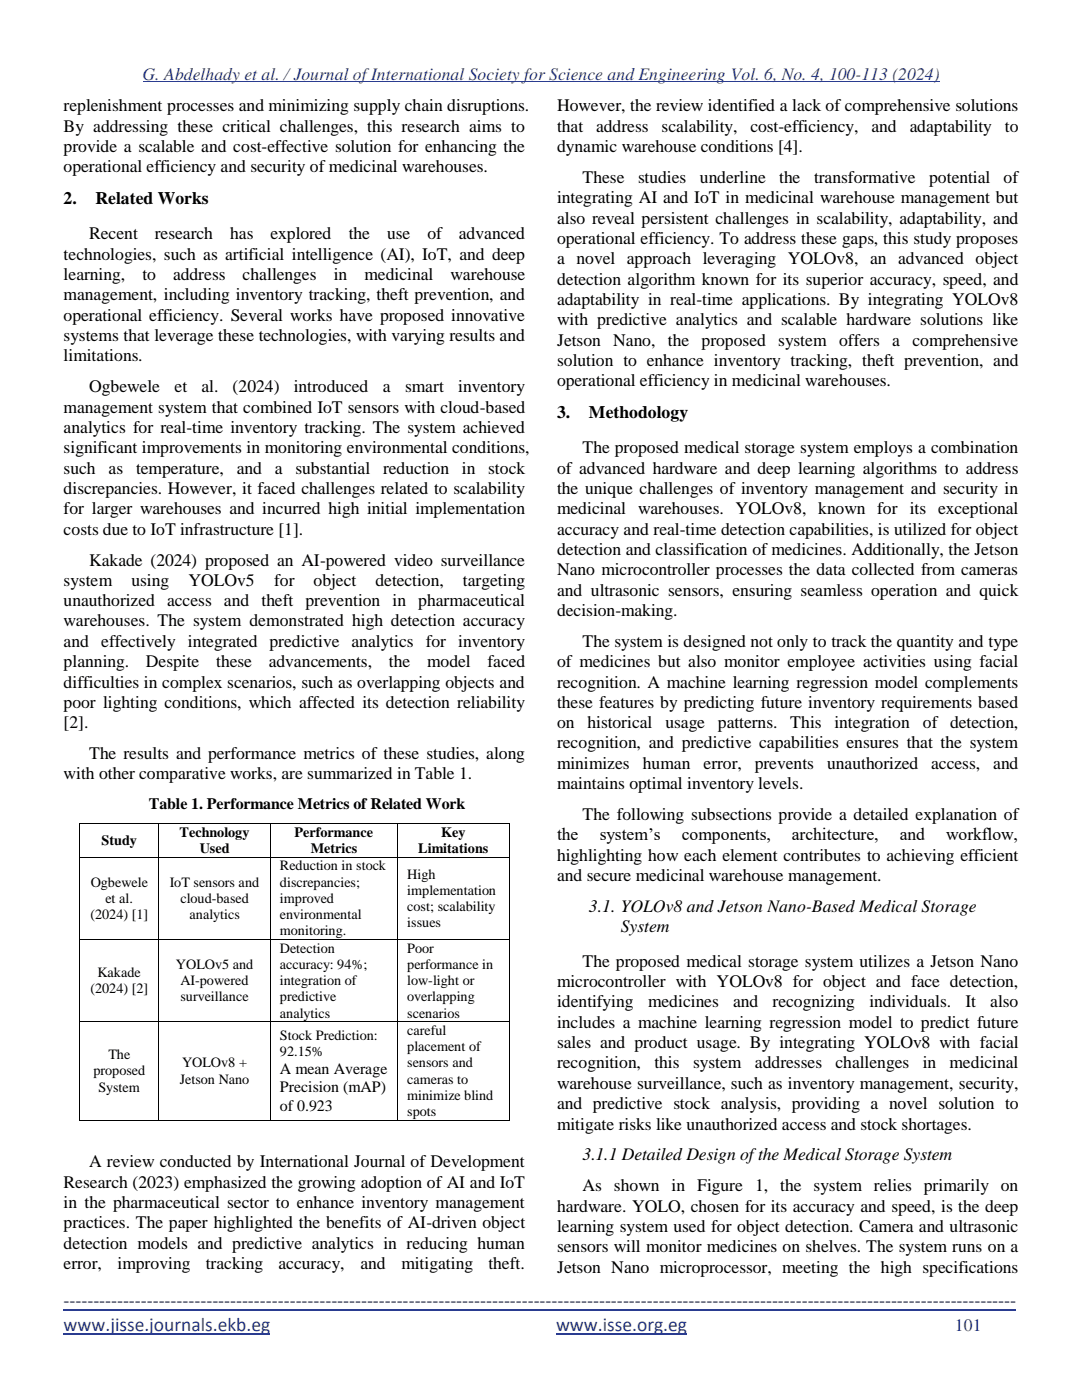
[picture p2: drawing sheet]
<svg xmlns="http://www.w3.org/2000/svg" width="216mm" height="279mm" viewBox="0 0 216 279" stroke-linecap="round" stroke-linejoin="round" font-family="sans-serif">
<defs><g id="words">
<g font-size="3.9" fill="#293b90">
<text x="12.7" y="260.9">----------------------------------------------------------------------------------------------------------------------------------------------------------------</text>
<text x="12.7" y="265.6">www.jisse.journals.ekb.eg</text>
<text x="111" y="265.6">www.isse.org.eg</text>
</g>
<g font-size="3.5" fill="#293b90">
<text x="28.5" y="15.9">G. Abdelhady et al. /Journal of International Society for Science and Engineering Vol. 6, No. 4, 100-113 (2024)</text>
<text x="190.5" y="265.6">101</text>
</g>
<g font-size="3.5">
<text x="12.7" y="22.2">replenishment processes and minimizing supply chain disruptions.</text>
<text x="111.1" y="22.2">However, the review identified a lack of comprehensive solutions</text>
<text x="12.7" y="26.3">By addressing these critical challenges, this research aims to</text>
<text x="111.1" y="26.3">that</text>
<text x="119" y="26.3">address</text>
<text x="132" y="26.3">scalability,</text>
<text x="149.7" y="26.3">cost-efficiency,</text>
<text x="173.9" y="26.3">and</text>
<text x="181.5" y="26.3">adaptability</text>
<text x="200.5" y="26.3">to</text>
<text x="12.7" y="30.4">provide a scalable and cost-effective solution for enhancing the</text>
<text x="12.7" y="34.4">operational efficiency and security of medicinal warehouses.</text>
<text x="111.1" y="30.4">dynamic warehouse conditions [4].</text>
<text x="12.7" y="40.6">2.</text>
<text x="19" y="40.6">Related Works</text>
<text x="111.1" y="40.6">integrating AI and IoT in medicinal warehouse management but</text>
<text x="116.2" y="36.5">These</text>
<text x="127.3" y="36.5">studies</text>
<text x="139.7" y="36.5">underline</text>
<text x="155.5" y="36.5">the</text>
<text x="162.4" y="36.5">transformative</text>
<text x="185.4" y="36.5">potential</text>
<text x="200.3" y="36.5">of</text>
<text x="17.8" y="47.8">Recent</text>
<text x="30.9" y="47.8">research</text>
<text x="45.9" y="47.8">has</text>
<text x="54" y="47.8">explored</text>
<text x="69.6" y="47.8">the</text>
<text x="77.2" y="47.8">use</text>
<text x="85.3" y="47.8">of</text>
<text x="91.6" y="47.8">advanced</text>
<text x="111.1" y="44.6">also reveal persistent challenges in scalability, adaptability, and</text>
<text x="12.7" y="51.8">technologies, such as artificial intelligence (AI), IoT, and deep</text>
<text x="111.1" y="48.7">operational efficiency. To address these gaps, this study proposes</text>
<text x="111.1" y="52.8">a novel approach leveraging YOLOv8, an advanced object</text>
<text x="12.7" y="55.9">learning,</text>
<text x="12.7" y="60">management, including inventory tracking, theft prevention, and</text>
<text x="28.4" y="55.9">to</text>
<text x="34.5" y="55.9">address</text>
<text x="48.4" y="55.9">challenges</text>
<text x="66.6" y="55.9">in</text>
<text x="72.7" y="55.9">medicinal</text>
<text x="89.9" y="55.9">warehouse</text>
<text x="111.1" y="56.8">detection algorithm known for its superior accuracy, speed, and</text>
<text x="12.7" y="64">operational efficiency. Several works have proposed innovative</text>
<text x="111.1" y="60.8">adaptability in real-time applications. By integrating YOLOv8</text>
<text x="111.1" y="64.9">with predictive analytics and scalable hardware solutions like</text>
<text x="12.7" y="68.1">systems that leverage these technologies, with varying results and</text>
<text x="111.1" y="69">Jetson Nano,</text>
<text x="133.3" y="69">the proposed</text>
<text x="155.3" y="69">system offers a</text>
<text x="182.1" y="69">comprehensive</text>
<text x="12.7" y="72.1">limitations.</text>
<text x="111.1" y="73">solution to enhance inventory tracking, theft prevention, and</text>
<text x="111.1" y="77.1">operational efficiency in medicinal warehouses.</text>
<text x="12.7" y="82.3">management system that combined IoT sensors with cloud-based</text>
<text x="17.8" y="78.3">Ogbewele</text>
<text x="34.8" y="78.3">et</text>
<text x="40.2" y="78.3">al.</text>
<text x="46.4" y="78.3">(2024)</text>
<text x="58.6" y="78.3">introduced</text>
<text x="76.4" y="78.3">a</text>
<text x="80.8" y="78.3">smart</text>
<text x="91.4" y="78.3">inventory</text>
<text x="111.1" y="83.4">3.</text>
<text x="117.5" y="83.4">Methodology</text>
<text x="12.7" y="86.4">analytics for real-time inventory tracking. The system achieved</text>
<text x="12.7" y="90.5">significant improvements in monitoring environmental conditions,</text>
<text x="12.7" y="94.5">such</text>
<text x="21.7" y="94.5">as</text>
<text x="27.2" y="94.5">temperature,</text>
<text x="47.2" y="94.5">and</text>
<text x="54.8" y="94.5">a</text>
<text x="59" y="94.5">substantial</text>
<text x="76.4" y="94.5">reduction</text>
<text x="92.2" y="94.5">in</text>
<text x="97.4" y="94.5">stock</text>
<text x="111.1" y="94.5">of advanced hardware and deep learning algorithms to address</text>
<text x="116.2" y="90.5">The proposed medical storage system employs a combination</text>
<text x="12.7" y="98.6">discrepancies. However, it faced challenges related to scalability</text>
<text x="111.1" y="98.6">the unique challenges of inventory management and security in</text>
<text x="12.7" y="102.6">for larger warehouses and incurred high initial implementation</text>
<text x="12.7" y="106.7">costs due to IoT infrastructure [1].</text>
<text x="111.1" y="102.6">medicinal warehouses. YOLOv8, known for its exceptional</text>
<text x="111.1" y="106.7">accuracy and real-time detection capabilities, is utilized for object</text>
<text x="17.8" y="112.9">Kakade (2024) proposed an AI-powered video surveillance</text>
<text x="111.1" y="110.8">detection and classification of medicines. Additionally, the Jetson</text>
<text x="12.7" y="116.9">system</text>
<text x="26.2" y="116.9">using</text>
<text x="37.6" y="116.9">YOLOv5</text>
<text x="54.7" y="116.9">for</text>
<text x="62.5" y="116.9">object</text>
<text x="74.9" y="116.9">detection,</text>
<text x="92.4" y="116.9">targeting</text>
<text x="111.1" y="114.8">Nano microcontroller processes the data collected from cameras</text>
<text x="111.1" y="118.8">and ultrasonic sensors, ensuring seamless operation and quick</text>
<text x="12.7" y="121">unauthorized access and theft prevention in pharmaceutical</text>
<text x="12.7" y="125">warehouses. The system demonstrated high detection accuracy</text>
<text x="111.1" y="122.9">decision-making.</text>
<text x="12.7" y="129.1">and effectively integrated predictive analytics for inventory</text>
<text x="116.2" y="129.1">The system is designed not only to track the quantity and type</text>
<text x="12.7" y="133.2">planning.</text>
<text x="12.7" y="137.2">difficulties in complex scenarios, such as overlapping objects and</text>
<text x="29.1" y="133.2">Despite</text>
<text x="43.1" y="133.2">these</text>
<text x="53.6" y="133.2">advancements,</text>
<text x="77.6" y="133.2">the</text>
<text x="85.2" y="133.2">model</text>
<text x="97.3" y="133.2">faced</text>
<text x="111.1" y="133.2">of medicines but also monitor employee activities using facial</text>
<text x="111.1" y="137.2">recognition. A machine learning regression model complements</text>
<text x="12.7" y="141.3">poor lighting conditions, which affected its detection reliability</text>
<text x="111.1" y="141.3">these features by predicting future inventory requirements based</text>
<text x="12.7" y="145.3">[2].</text>
<text x="111.1" y="145.3">on</text>
<text x="111.1" y="149.4">recognition, and predictive capabilities ensures that the system</text>
<text x="117.2" y="145.3">historical</text>
<text x="132.8" y="145.3">usage</text>
<text x="143.2" y="145.3">patterns.</text>
<text x="157.7" y="145.3">This</text>
<text x="166.5" y="145.3">integration</text>
<text x="184.1" y="145.3">of detection,</text>
<text x="12.7" y="155.6">with other comparative works, are summarized in Table 1.</text>
<text x="17.8" y="151.5">The results and performance metrics of these studies, along</text>
<text x="111.1" y="153.4">minimizes</text>
<text x="128.3" y="153.4">human</text>
<text x="140.4" y="153.4">error,</text>
<text x="150.6" y="153.4">prevents</text>
<text x="165.1" y="153.4">unauthorized</text>
<text x="185.8" y="153.4">access,</text>
<text x="198.2" y="153.4">and</text>
<text x="111.1" y="157.5">maintains optimal inventory levels.</text>
<text x="111.1" y="167.7">the</text>
<text x="116.2" y="163.7">The following subsections provide a detailed explanation of</text>
<text x="119.7" y="167.7">system’s</text>
<text x="136" y="167.7">components,</text>
<text x="158" y="167.7">architecture,</text>
<text x="179.5" y="167.7">and</text>
<text x="188.8" y="167.7">workflow,</text>
<text x="111.1" y="171.8">highlighting how each element contributes to achieving efficient</text>
<text x="111.1" y="175.8">and secure medicinal warehouse management.</text>
<text x="117.5" y="182">3.1. YOLOv8 and Jetson Nano-Based Medical Storage</text>
<text x="123.8" y="186.1">System</text>
<text x="111.1" y="197">microcontroller with YOLOv8 for object and face detection,</text>
<text x="116.2" y="192.9">The proposed medical storage system utilizes a Jetson Nano</text>
<text x="111.1" y="201.1">identifying</text>
<text x="129.3" y="201.1">medicines</text>
<text x="146.3" y="201.1">and</text>
<text x="154.1" y="201.1">recognizing</text>
<text x="173.5" y="201.1">individuals.</text>
<text x="192.6" y="201.1">It</text>
<text x="197.6" y="201.1">also</text>
<text x="111.1" y="205.1">includes a machine learning regression model to predict future</text>
<text x="111.1" y="209.2">sales and product usage. By integrating YOLOv8 with facial</text>
<text x="111.1" y="213.2">recognition,</text>
<text x="130.6" y="213.2">this</text>
<text x="138.3" y="213.2">system</text>
<text x="150.6" y="213.2">addresses</text>
<text x="166.7" y="213.2">challenges</text>
<text x="184.1" y="213.2">in</text>
<text x="189.5" y="213.2">medicinal</text>
<text x="111.1" y="217.3">warehouse surveillance, such as inventory management, security,</text>
<text x="111.1" y="221.4">and predictive stock analysis, providing a novel solution to</text>
<text x="111.1" y="225.4">mitigate risks like unauthorized access and stock shortages.</text>
<text x="17.8" y="233">A review conducted by International Journal of Development</text>
<text x="116.2" y="231.6">3.1.1 Detailed Design of the Medical Storage System</text>
<text x="12.7" y="237">Research (2023) emphasized the growing adoption of AI and IoT</text>
<text x="116.2" y="237.8">As shown in Figure 1, the system relies primarily on</text>
<text x="12.7" y="241.1">in the pharmaceutical sector to enhance inventory management</text>
<text x="12.7" y="245.1">practices. The paper highlighted the benefits of AI-driven object</text>
<text x="111.1" y="241.8">hardware. YOLO, chosen for its accuracy and speed, is the deep</text>
<text x="111.1" y="245.9">learning system used for object detection. Camera and ultrasonic</text>
<text x="12.7" y="249.2">detection models and predictive analytics in reducing human</text>
<text x="111.1" y="249.9">sensors will monitor medicines on shelves. The system runs on a</text>
<text x="12.7" y="253.3">error,</text>
<text x="23.4" y="253.3">improving</text>
<text x="41.1" y="253.3">tracking</text>
<text x="55.5" y="253.3">accuracy,</text>
<text x="71.9" y="253.3">and</text>
<text x="80.1" y="253.3">mitigating</text>
<text x="97.5" y="253.3">theft.</text>
<text x="111.1" y="254">Jetson Nano microprocessor, meeting the high specifications</text>
</g>
<g font-size="3.2">
<text x="29.7" y="161.5">Table 1. Performance Metrics of Related Work</text>
<text x="55.8" y="214.4">A mean Average</text>
<text x="55.8" y="218">Precision (mAP)</text>
<text x="55.8" y="221.7">of 0.923</text>
</g>
<g font-size="2.8">
<text x="35.8" y="167.1">Technology</text>
<text x="58.8" y="167.1">Performance</text>
<text x="88" y="167.1">Key</text>
<text x="20.3" y="168.7">Study</text>
<text x="39.8" y="170.3">Used</text>
<text x="55.8" y="173.7">Reduction in stock</text>
<text x="62" y="170.3">Metrics</text>
<text x="83.5" y="170.3">Limitations</text>
<text x="18.1" y="176.9">Ogbewele</text>
<text x="33.9" y="176.9">IoT sensors and</text>
<text x="55.8" y="176.9">discrepancies;</text>
<text x="81.3" y="175.3">High</text>
<text x="81.3" y="178.6">implementation</text>
<text x="18" y="183.5">(2024) [1]</text>
<text x="21" y="180.2">et al.</text>
<text x="36" y="180.2">cloud-based</text>
<text x="37.8" y="183.5">analytics</text>
<text x="55.8" y="180.2">improved</text>
<text x="55.8" y="183.5">environmental</text>
<text x="81.3" y="181.8">cost; scalability</text>
<text x="81.3" y="185.1">issues</text>
<text x="55.8" y="186.7">monitoring.</text>
<text x="55.8" y="190.1">Detection</text>
<text x="81.3" y="190.1">Poor</text>
<text x="19.5" y="195">Kakade</text>
<text x="35.1" y="193.4">YOLOv5 and</text>
<text x="36" y="196.6">AI-powered</text>
<text x="55.8" y="193.4">accuracy: 94%;</text>
<text x="55.8" y="196.6">integration of</text>
<text x="81.3" y="193.4">performance in</text>
<text x="81.3" y="196.6">low-light or</text>
<text x="18" y="198.2">(2024) [2]</text>
<text x="36" y="199.8">surveillance</text>
<text x="55.8" y="199.8">predictive</text>
<text x="55.8" y="203.1">analytics</text>
<text x="81.3" y="199.8">overlapping</text>
<text x="81.3" y="203.1">scenarios</text>
<text x="55.8" y="207.6">Stock Prediction:</text>
<text x="81.3" y="206.5">careful</text>
<text x="81.3" y="209.8">placement of</text>
<text x="18.6" y="214.6">proposed</text>
<text x="21.6" y="211.4">The</text>
<text x="36.3" y="213">YOLOv8 +</text>
<text x="55.8" y="210.8">92.15%</text>
<text x="81.3" y="213">sensors and</text>
<text x="19.7" y="217.9">System</text>
<text x="35.9" y="216.3">Jetson Nano</text>
<text x="81.3" y="216.3">cameras to</text>
<text x="81.3" y="219.5">minimize blind</text>
<text x="81.3" y="222.8">spots</text>
</g>
</g></defs>
<path d="M28.5 16.3h159" fill="none" stroke="#293b90" stroke-width=".2"/>
<path d="M12.7 261.4h190.1M12.7 266.2h41.2M111 266.2h26.1" fill="none" stroke="#293b90" stroke-width=".25"/>
<g fill="#000">
<path d="M15.8 164.3h.2v.2h-.2z" fill-rule="evenodd"/>
<path d="M15.8 164.3h.2v.2h-.2z" fill-rule="evenodd"/>
<path d="M15.8 171h.2v.2h-.2z" fill-rule="evenodd"/>
<path d="M31.6 164.3h.2v.2h-.2z" fill-rule="evenodd"/>
<path d="M31.6 171h.2v.2h-.2z" fill-rule="evenodd"/>
<path d="M53.9 164.3h.1v.2h-.1z" fill-rule="evenodd"/>
<path d="M53.9 171h.1v.2h-.1z" fill-rule="evenodd"/>
<path d="M79.3 164.3h.1v.2h-.1z" fill-rule="evenodd"/>
<path d="M79.3 171h.1v.2h-.1z" fill-rule="evenodd"/>
<path d="M101.5 164.3h.2v.2h-.2z" fill-rule="evenodd"/>
<path d="M101.5 164.3h.2v.2h-.2z" fill-rule="evenodd"/>
<path d="M101.5 171h.2v.2h-.2z" fill-rule="evenodd"/>
<path d="M15.8 187.4h.2v.2h-.2z" fill-rule="evenodd"/>
<path d="M31.6 187.4h.2v.2h-.2z" fill-rule="evenodd"/>
<path d="M53.9 187.4h.1v.2h-.1z" fill-rule="evenodd"/>
<path d="M79.3 187.4h.1v.2h-.1z" fill-rule="evenodd"/>
<path d="M101.5 187.4h.2v.2h-.2z" fill-rule="evenodd"/>
<path d="M15.8 203.8h.2v.1h-.2z" fill-rule="evenodd"/>
<path d="M31.6 203.8h.2v.1h-.2z" fill-rule="evenodd"/>
<path d="M53.9 203.8h.1v.1h-.1z" fill-rule="evenodd"/>
<path d="M79.3 203.8h.1v.1h-.1z" fill-rule="evenodd"/>
<path d="M101.5 203.8h.2v.1h-.2z" fill-rule="evenodd"/>
<path d="M15.8 223.5h.2v.1h-.2z" fill-rule="evenodd"/>
<path d="M15.8 223.5h.2v.1h-.2z" fill-rule="evenodd"/>
<path d="M31.6 223.5h.2v.1h-.2z" fill-rule="evenodd"/>
<path d="M53.9 223.5h.1v.1h-.1z" fill-rule="evenodd"/>
<path d="M79.3 223.5h.1v.1h-.1z" fill-rule="evenodd"/>
<path d="M101.5 223.5h.2v.1h-.2z" fill-rule="evenodd"/>
<path d="M101.5 223.5h.2v.1h-.2z" fill-rule="evenodd"/>
</g>
<g fill="none" stroke="#000" stroke-width=".2">
<path d="M15.9 164.5v6.5M15.9 171.2v16.2M16 164.4h15.6M16 171.1h15.6M31.7 164.5v6.5M31.7 171.2v16.2M31.8 164.4h22.1M31.8 171.1h22.1M53.9 164.5v6.5M53.9 171.2v16.2M54 164.4h25.3M54 171.1h25.3"/>
<path d="M79.4 164.5v6.5M79.4 171.2v16.2M79.4 164.4h22.1M79.4 171.1h22.1M101.6 164.5v6.5M101.6 171.2v16.2M15.9 187.6v16.2M16 187.5h15.6M31.7 187.6v16.2M31.8 187.5h22.1M53.9 187.6v16.2M54 187.5h25.3"/>
<path d="M79.4 187.6v16.2M79.4 187.5h22.1M101.6 187.6v16.2M15.9 203.9v19.6M16 203.9h15.6M31.7 203.9v19.6M31.8 203.9h22.1M53.9 203.9v19.6M54 203.9h25.3M79.4 203.9v19.6M79.4 203.9h22.1M101.6 203.9v19.6"/>
<path d="M16 223.6h15.6M31.8 223.6h22.1M54 223.6h25.3M79.4 223.6h22.1"/>
</g>
<use href="#words"/>
</svg>
